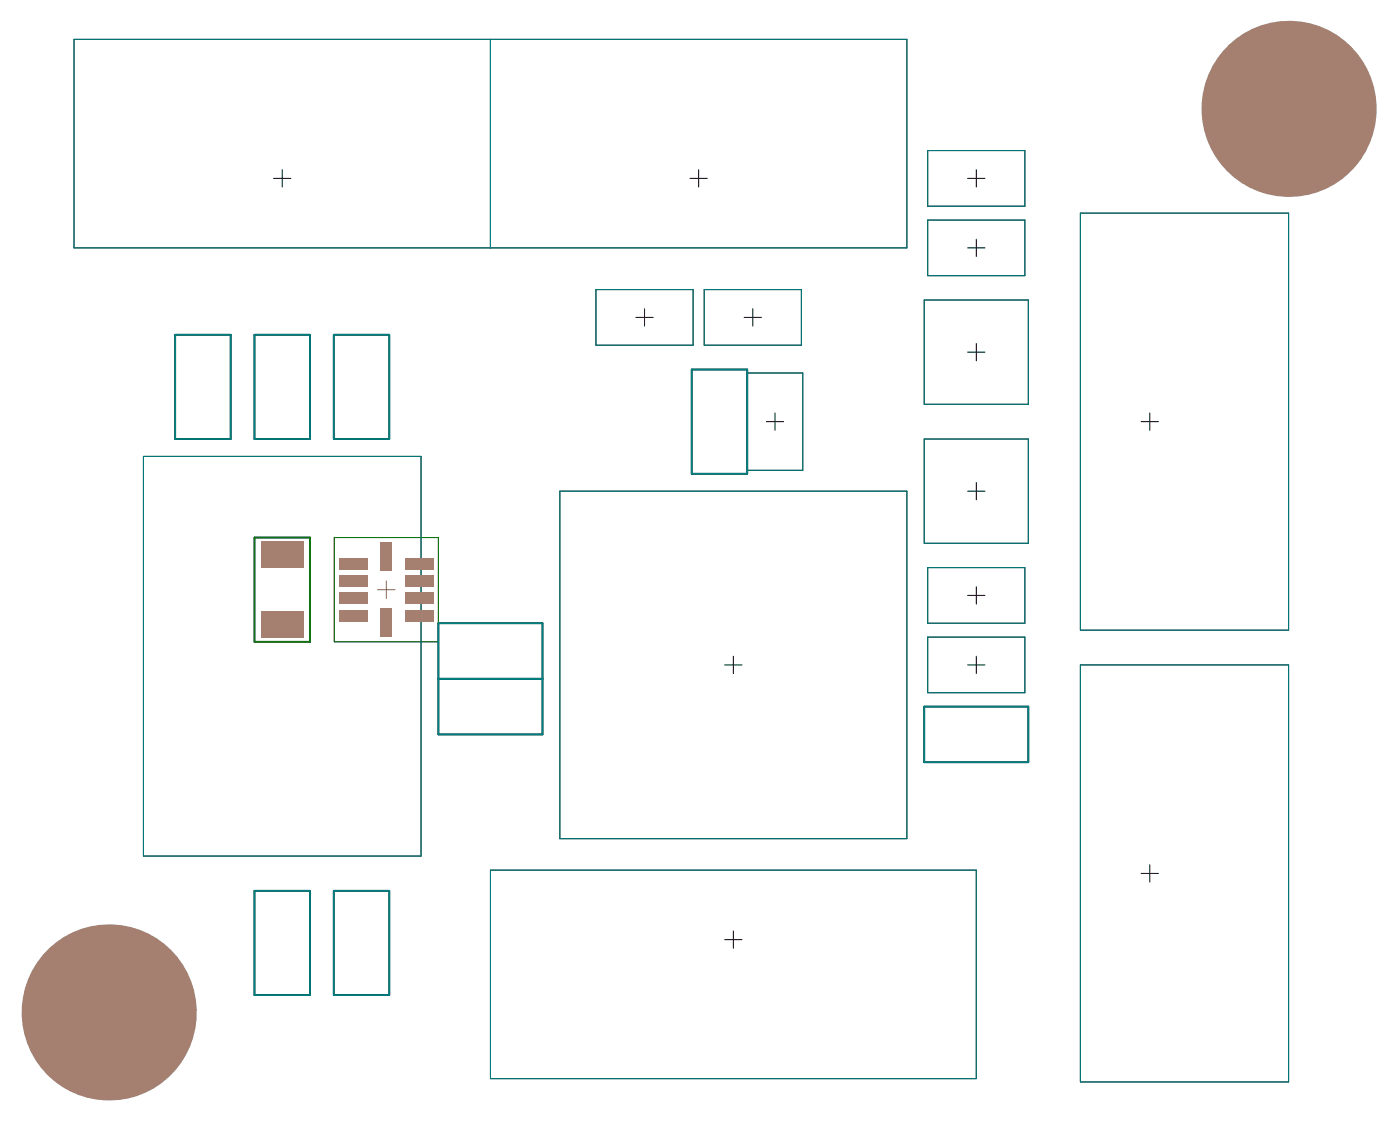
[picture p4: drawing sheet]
<svg xmlns="http://www.w3.org/2000/svg" width="134mm" height="108mm" viewBox="0 0 134 108" stroke-linecap="round" stroke-linejoin="round" font-family="sans-serif">
<path d="M24.4 51.5h5.3v9.9h-5.3z" fill="none" stroke="#800080" stroke-width=".17"/>
<path d="M32 51.5h10v9.9h-10zM36.2 56.4h1.6M37 55.6v1.7" fill="none" stroke="#800080" stroke-width=".1"/>
<path d="M16.8 32h5.3v10h-5.3zM24.4 32h5.3v10h-5.3zM32 32h5.3v10h-5.3zM66.2 35.4h5.4v10h-5.4zM42 59.7h9.9v10.6h-9.9zM42 65h9.9M88.5 67.6h10v5.4h-10zM24.4 85.3h5.3v10h-5.3zM32 85.3h5.3v10h-5.3z" fill="none" stroke="#000" stroke-width=".17"/>
<g fill="none" stroke="#000" stroke-width=".1">
<path d="M7.1 3.8h79.7v19.9h-79.7zM26.2 17.1h1.7M27 16.2v1.7M47 3.8v19.9M66.1 17.1h1.6M66.9 16.2v1.7M88.8 14.4h9.3v5.3h-9.3zM92.7 17.1h1.6M93.5 16.2v1.7M57.1 27.7h9.3v5.3h-9.3zM60.9 30.4h1.6M61.7 29.6v1.6"/>
<path d="M67.4 27.7h9.3v5.3h-9.3zM71.3 30.4h1.6M71.6 35.7h5.3v9.3h-5.3zM72.1 29.6v1.6M74.2 39.5v1.7M88.5 28.7h10v10h-10zM88.8 21.1h9.3v5.3h-9.3zM92.7 23.7h1.6M92.7 33.7h1.6M93.5 22.9v1.7M93.5 32.9v1.6M103.5 20.4h19.9v39.9h-19.9z"/>
<path d="M110.1 39.5v1.7M13.7 43.7h26.6v38.2h-26.6zM53.6 47h33.2v33.3h-33.2zM73.4 40.4h1.6M88.5 42h10v10h-10zM88.8 54.3h9.3v5.4h-9.3zM92.7 47h1.6M92.7 57h1.6M93.5 46.2v1.6M93.5 56.2v1.6M109.3 40.4h1.6M69.4 63.7h1.7"/>
<path d="M70.2 62.8v1.7M88.8 61h9.3v5.3h-9.3zM92.7 63.7h1.6M93.5 62.8v1.7M103.5 63.7h19.9v39.9h-19.9zM47 83.3h46.5v20h-46.5zM69.4 89.9h1.7M70.2 89.1v1.7M109.3 83.6h1.6M110.1 82.8v1.6"/>
</g>
<path d="M24.4 51.5h5.3v9.9h-5.3z" fill="none" stroke="#008000" stroke-width=".17"/>
<path d="M32 51.5h10v9.9h-10z" fill="none" stroke="#008000" stroke-width=".1"/>
<path d="M16.8 32h5.3v10h-5.3zM24.4 32h5.3v10h-5.3zM32 32h5.3v10h-5.3zM66.2 35.4h5.4v10h-5.4zM42 59.7h9.9v10.6h-9.9zM42 65h9.9M88.5 67.6h10v5.4h-10zM24.4 85.3h5.3v10h-5.3zM32 85.3h5.3v10h-5.3z" fill="none" stroke="#008080" stroke-width=".17"/>
<g fill="none" stroke="#008080" stroke-width=".1">
<path d="M7.1 3.8h79.7v19.9h-79.7zM47 3.8v19.9M88.8 14.4h9.3v5.3h-9.3zM57.1 27.7h9.3v5.3h-9.3zM67.4 27.7h9.3v5.3h-9.3zM71.6 35.7h5.3v9.3h-5.3zM88.5 28.7h10v10h-10zM88.8 21.1h9.3v5.3h-9.3zM103.5 20.4h19.9v39.9h-19.9zM13.7 43.7h26.6v38.2h-26.6zM53.6 47h33.2v33.3h-33.2zM88.5 42h10v10h-10z"/>
<path d="M88.8 54.3h9.3v5.4h-9.3zM88.8 61h9.3v5.3h-9.3zM103.5 63.7h19.9v39.9h-19.9zM47 83.3h46.5v20h-46.5z"/>
</g>
<g fill="#a57f6f">
<circle cx="123.4" cy="10.4" r="8.4"/>
<circle cx="10.4" cy="96.9" r="8.4"/>
</g>
<g fill="#a57f6f">
<path d="M25 58.5h4.1v2.6h-4.1z" fill-rule="evenodd"/>
<path d="M25 51.8h4.1v2.6h-4.1z" fill-rule="evenodd"/>
<path d="M36.5 58.2h1v2.8h-1z" fill-rule="evenodd"/>
<path d="M36.5 51.9h1v2.8h-1z" fill-rule="evenodd"/>
<path d="M32.5 58.4h2.7v1.1h-2.7z" fill-rule="evenodd"/>
<path d="M32.5 56.7h2.7v1.1h-2.7z" fill-rule="evenodd"/>
<path d="M32.5 55.1h2.7v1h-2.7z" fill-rule="evenodd"/>
<path d="M32.5 53.4h2.7v1.1h-2.7z" fill-rule="evenodd"/>
<path d="M38.8 58.4h2.7v1.1h-2.7z" fill-rule="evenodd"/>
<path d="M38.8 56.7h2.7v1.1h-2.7z" fill-rule="evenodd"/>
<path d="M38.8 55.1h2.7v1h-2.7z" fill-rule="evenodd"/>
<path d="M38.8 53.4h2.7v1.1h-2.7z" fill-rule="evenodd"/>
</g>
</svg>
